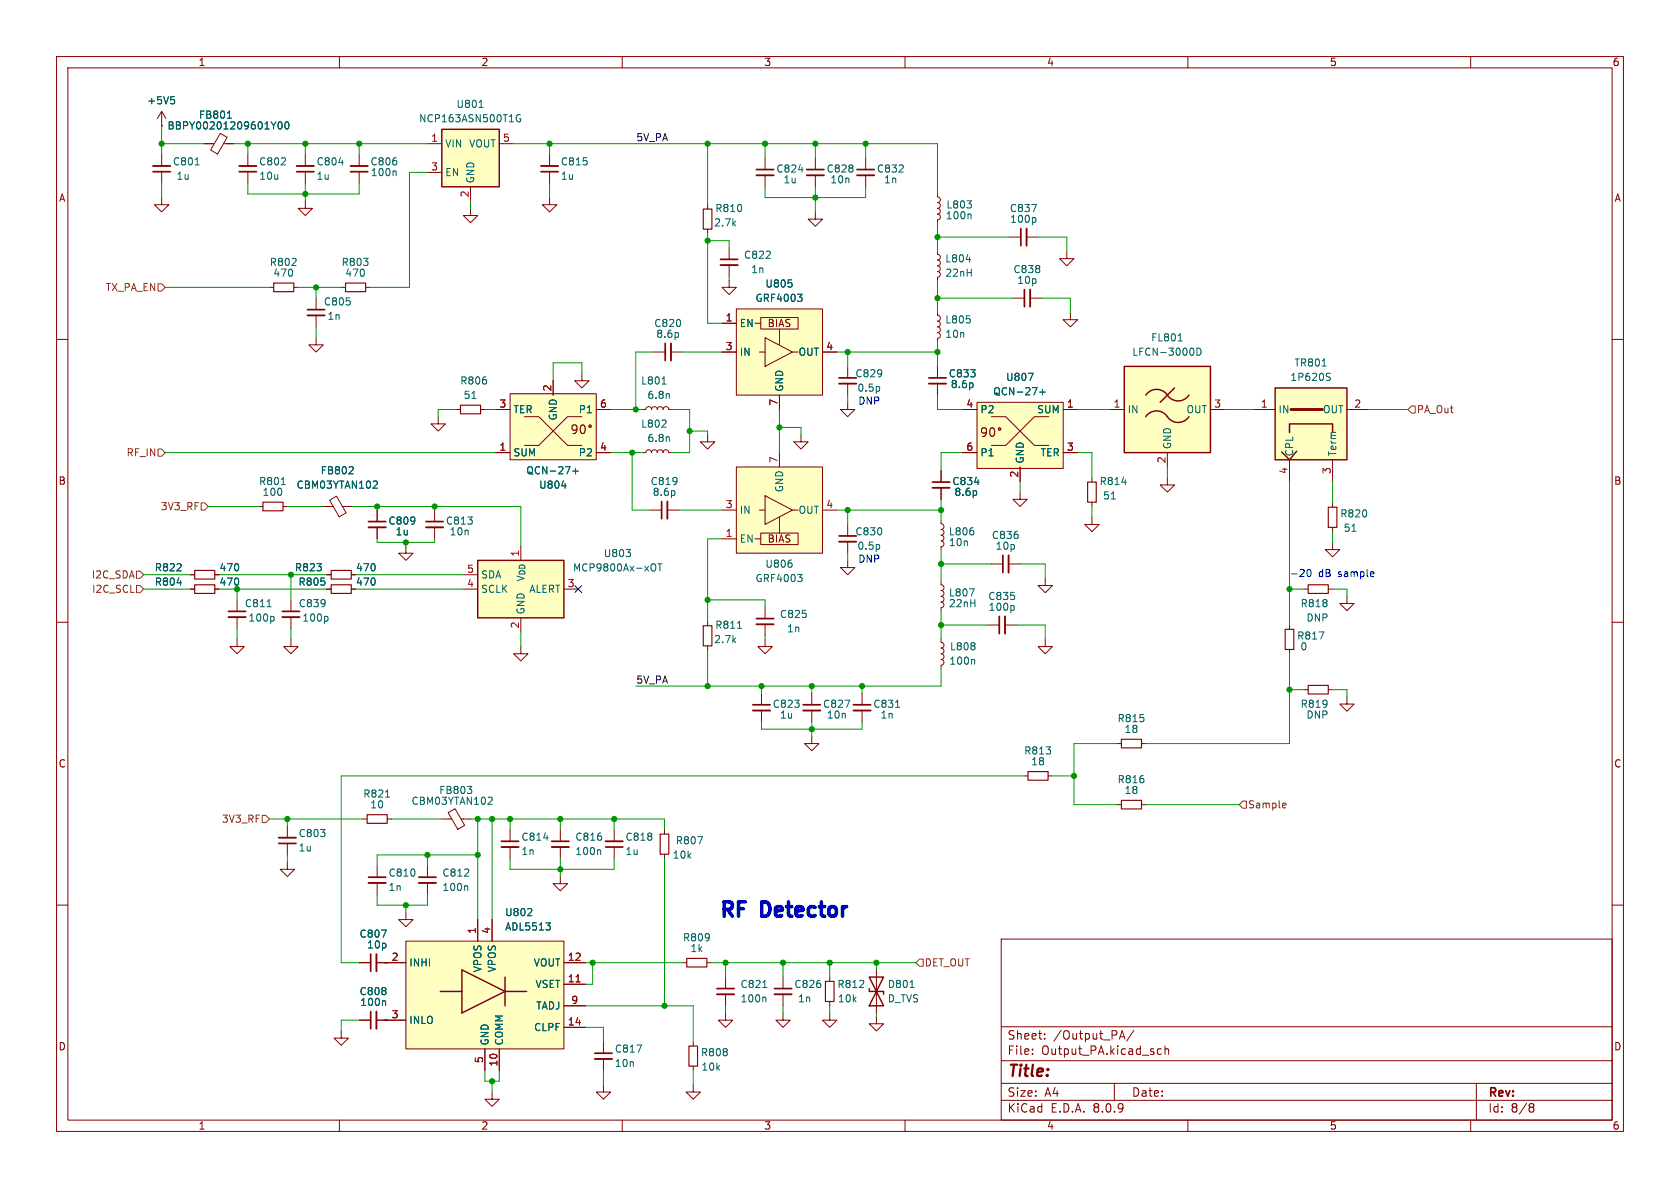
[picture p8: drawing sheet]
<svg xmlns="http://www.w3.org/2000/svg" width="297mm" height="210mm" viewBox="0 0 297 210" stroke-linecap="round" stroke-linejoin="round" font-family="sans-serif">
<defs><g id="words">
<g font-size="3.5" fill="#0000c2">
<text x="127" y="162.3">RF</text>
<text x="135" y="162.3">Detector</text>
</g>
<text font-size="2.8" fill="#840000" x="178" y="190.9">Title:</text>
<g font-size="2.1" fill="#840000">
<text x="178" y="184">Sheet:</text>
<text x="186.2" y="184">/Output_PA/</text>
<text x="178" y="186.7">File:</text>
<text x="184.1" y="186.7">Output_PA.kicad_sch</text>
<text x="178" y="196.9">KiCad</text>
<text x="178" y="194.1">Size:</text>
<text x="184.7" y="194.1">A4</text>
<text x="185.7" y="196.9">E.D.A.</text>
<text x="193.3" y="196.9">8.0.9</text>
<text x="200" y="194.1">Date:</text>
<text x="263" y="194.3">Rev:</text>
<text x="263" y="196.9">Id:</text>
<text x="267.1" y="196.9">8/8</text>
</g>
<g font-size="1.8" fill="#840000">
<text x="35" y="11.9">1</text>
<text x="85" y="11.9">2</text>
<text x="135" y="11.9">3</text>
<text x="185" y="11.9">4</text>
<text x="235" y="11.9">5</text>
<text x="285" y="11.9">6</text>
<text x="10.3" y="35.9">A</text>
<text x="285.3" y="35.9">A</text>
<text x="135.6" y="58">BIAS</text>
<text x="10.3" y="85.9">B</text>
<text x="285.3" y="85.9">B</text>
<text x="135.6" y="96.1">BIAS</text>
<text x="10.3" y="135.9">C</text>
<text x="285.3" y="135.9">C</text>
<text x="10.3" y="185.9">D</text>
<text x="285.3" y="185.9">D</text>
<text x="35" y="199.9">1</text>
<text x="85" y="199.9">2</text>
<text x="135" y="199.9">3</text>
<text x="185" y="199.9">4</text>
<text x="235" y="199.9">5</text>
<text x="285" y="199.9">6</text>
</g>
<g font-size="1.8" fill="#006464">
<text x="25.9" y="18.6">+5V5</text>
<text x="29.5" y="23.1">BBPY00201209601Y00</text>
<text x="35.1" y="21.2">FB801</text>
<text x="74" y="21.8">NCP163ASN500T1G</text>
<text x="80.6" y="19.3">U801</text>
<text x="30.5" y="29.4">C801</text>
<text x="45.7" y="29.4">C802</text>
<text x="55.9" y="29.4">C804</text>
<text x="65.4" y="29.4">C806</text>
<text x="78.6" y="26.3">VIN</text>
<text x="82.8" y="26.3">VOUT</text>
<text x="99" y="29.4">C815</text>
<text x="31.1" y="32">1u</text>
<text x="45.7" y="32">10u</text>
<text x="55.9" y="32">1u</text>
<text x="65.5" y="31.3">100n</text>
<text x="78.6" y="31.3">EN</text>
<text x="84" y="32.5" transform="rotate(-90 84 32.5)">GND</text>
<text x="99" y="32">1u</text>
<text x="137.1" y="30.7">C824</text>
<text x="138.4" y="32.6">1u</text>
<text x="146" y="30.7">C828</text>
<text x="146.7" y="32.6">10n</text>
<text x="154.9" y="30.7">C832</text>
<text x="156.2" y="32.6">1n</text>
<text x="126.1" y="40.2">2.7k</text>
<text x="126.4" y="37.7">R810</text>
<text x="167.1" y="39">100n</text>
<text x="167.2" y="37.1">L803</text>
<text x="178.4" y="37.7">C837</text>
<text x="178.5" y="39.6">100p</text>
<text x="47.6" y="47.2">R802</text>
<text x="60.3" y="47.2">R803</text>
<text x="131.4" y="45.9">C822</text>
<text x="167" y="46.6">L804</text>
<text x="48.2" y="49.1">470</text>
<text x="60.9" y="49.1">470</text>
<text x="132.7" y="48.5">1n</text>
<text x="133.5" y="53.6">GRF4003</text>
<text x="135.2" y="51">U805</text>
<text x="167" y="49.1">22nH</text>
<text x="179.1" y="48.5">C838</text>
<text x="179.7" y="50.4">10p</text>
<text x="57.2" y="54.2">C805</text>
<text x="57.8" y="56.7">1n</text>
<text x="115.6" y="58">C820</text>
<text x="115.9" y="59.9">8.6p</text>
<text x="130.7" y="58">EN</text>
<text x="167" y="57.4">L805</text>
<text x="167" y="59.9">10n</text>
<text x="130.7" y="63.1">IN</text>
<text x="141.1" y="63.1">OUT</text>
<text x="200.1" y="63.1">LFCN-3000D</text>
<text x="203.4" y="60.6">FL801</text>
<text x="228.7" y="65">TR801</text>
<text x="81.3" y="68.2">R806</text>
<text x="81.9" y="70.7">51</text>
<text x="113.2" y="68.2">L801</text>
<text x="114.4" y="70.7">6.8n</text>
<text x="138.7" y="69.3" transform="rotate(-90 138.7 69.3)">GND</text>
<text x="151.1" y="66.9">C829</text>
<text x="151.5" y="69.4">0.5p</text>
<text x="167.6" y="66.9">C833</text>
<text x="168" y="68.8">8.6p</text>
<text x="175.5" y="70.1">QCN-27+</text>
<text x="177.8" y="67.5">U807</text>
<text x="228" y="67.5">1P620S</text>
<text x="90.7" y="73.3">TER</text>
<text x="98.7" y="74.4" transform="rotate(-90 98.7 74.4)">GND</text>
<text x="102.2" y="73.3">P1</text>
<text x="113.2" y="75.8">L802</text>
<text x="173.2" y="73.3">P2</text>
<text x="183.3" y="73.3">SUM</text>
<text x="199.3" y="73.3">IN</text>
<text x="209.7" y="73.3">OUT</text>
<text x="225.9" y="73.3">IN</text>
<text x="233.8" y="73.3">OUT</text>
<text x="90.7" y="80.9">SUM</text>
<text x="102.2" y="80.9">P2</text>
<text x="114.4" y="78.3">6.8n</text>
<text x="173.2" y="80.9">P1</text>
<text x="181.2" y="82" transform="rotate(-90 181.2 82)">GND</text>
<text x="183.9" y="80.9">TER</text>
<text x="207.2" y="79.5" transform="rotate(-90 207.2 79.5)">GND</text>
<text x="228.8" y="80.8" transform="rotate(-90 228.8 80.8)">CPL</text>
<text x="236.4" y="80.8" transform="rotate(-90 236.4 80.8)">Term</text>
<text x="45.7" y="86">R801</text>
<text x="46.3" y="87.9">100</text>
<text x="52.3" y="86.6">CBM03YTAN102</text>
<text x="56.6" y="84">FB802</text>
<text x="92.9" y="84">QCN-27+</text>
<text x="95.2" y="86.6">U804</text>
<text x="114.9" y="86">C819</text>
<text x="115.3" y="87.9">8.6p</text>
<text x="138.7" y="87.1" transform="rotate(-90 138.7 87.1)">GND</text>
<text x="168.3" y="86">C834</text>
<text x="168.6" y="87.9">8.6p</text>
<text x="194.3" y="86">R814</text>
<text x="194.9" y="88.5">51</text>
<text x="68.6" y="92.9">C809</text>
<text x="69.8" y="94.8">1u</text>
<text x="78.7" y="92.9">C813</text>
<text x="79.4" y="94.8">10n</text>
<text x="130.7" y="91">IN</text>
<text x="141.1" y="91">OUT</text>
<text x="151.1" y="94.8">C830</text>
<text x="167.6" y="94.8">L806</text>
<text x="175.2" y="95.5">C836</text>
<text x="236.8" y="91.7">R820</text>
<text x="237.4" y="94.2">51</text>
<text x="27.3" y="101.2">R822</text>
<text x="38.7" y="101.2">470</text>
<text x="52" y="101.2">R823</text>
<text x="62.8" y="101.2">470</text>
<text x="101.2" y="101.2">MCP9800Ax-xOT</text>
<text x="106.6" y="98.7">U803</text>
<text x="130.7" y="96.1">EN</text>
<text x="135.2" y="100.6">U806</text>
<text x="151.5" y="97.4">0.5p</text>
<text x="167.6" y="96.7">10n</text>
<text x="175.9" y="97.4">10p</text>
<text x="27.3" y="103.7">R804</text>
<text x="38.7" y="103.7">470</text>
<text x="43.2" y="107.5">C811</text>
<text x="52.7" y="103.7">R805</text>
<text x="52.7" y="107.5">C839</text>
<text x="62.8" y="103.7">470</text>
<text x="85" y="105">SCLK</text>
<text x="85" y="102.5">SDA</text>
<text x="92.9" y="102.9" transform="rotate(-90 92.9 102.9)">V_{DD}</text>
<text x="93.5" y="105">ALERT</text>
<text x="133.5" y="103.1">GRF4003</text>
<text x="167.6" y="107.5">22nH</text>
<text x="167.6" y="105.6">L807</text>
<text x="174.6" y="106.3">C835</text>
<text x="229.8" y="107.5">R818</text>
<text x="43.8" y="110.1">100p</text>
<text x="53.3" y="110.1">100p</text>
<text x="92.9" y="108.7" transform="rotate(-90 92.9 108.7)">GND</text>
<text x="126.1" y="113.9">2.7k</text>
<text x="126.4" y="111.4">R811</text>
<text x="137.8" y="109.4">C825</text>
<text x="139.1" y="112">1n</text>
<text x="174.7" y="108.2">100p</text>
<text x="229.2" y="113.3">R817</text>
<text x="230.9" y="110.1">DNP</text>
<text x="167.7" y="117.7">100n</text>
<text x="167.9" y="115.2">L808</text>
<text x="229.8" y="115.2">0</text>
<text x="136.5" y="125.3">C823</text>
<text x="145.4" y="125.3">C827</text>
<text x="154.3" y="125.3">C831</text>
<text x="229.8" y="125.3">R819</text>
<text x="137.8" y="127.2">1u</text>
<text x="146.1" y="127.2">10n</text>
<text x="155.6" y="127.2">1n</text>
<text x="197.5" y="127.9">R815</text>
<text x="198.7" y="129.8">18</text>
<text x="230.9" y="127.2">DNP</text>
<text x="181" y="133.6">R813</text>
<text x="182.2" y="135.5">18</text>
<text x="64.1" y="141.2">R821</text>
<text x="65.4" y="143.1">10</text>
<text x="72.7" y="142.5">CBM03YTAN102</text>
<text x="77.5" y="140.6">FB803</text>
<text x="197.5" y="138.7">R816</text>
<text x="198.7" y="140.6">18</text>
<text x="52.7" y="148.2">C803</text>
<text x="92.1" y="148.8">C814</text>
<text x="101.6" y="148.8">C816</text>
<text x="110.5" y="148.8">C818</text>
<text x="119.4" y="149.5">R807</text>
<text x="52.7" y="150.7">1u</text>
<text x="68.6" y="155.2">C810</text>
<text x="78.1" y="155.2">C812</text>
<text x="92.1" y="151.4">1n</text>
<text x="101.6" y="151.4">100n</text>
<text x="110.5" y="151.4">1u</text>
<text x="118.8" y="152">10k</text>
<text x="68.6" y="157.7">1n</text>
<text x="78.1" y="157.7">100n</text>
<text x="63.5" y="166">C807</text>
<text x="64.8" y="167.9">10p</text>
<text x="89.2" y="164.7">ADL5513</text>
<text x="89.2" y="162.2">U802</text>
<text x="120.6" y="166.6">R809</text>
<text x="72.3" y="171">INHI</text>
<text x="85.3" y="172" transform="rotate(-90 85.3 172)">VPOS</text>
<text x="87.9" y="172" transform="rotate(-90 87.9 172)">VPOS</text>
<text x="94.3" y="171">VOUT</text>
<text x="122" y="168.5">1k</text>
<text x="63.5" y="176.1">C808</text>
<text x="63.6" y="178">100n</text>
<text x="94.6" y="174.9">VSET</text>
<text x="94.7" y="178.7">TADJ</text>
<text x="130.8" y="174.9">C821</text>
<text x="130.8" y="177.4">100n</text>
<text x="140.3" y="174.9">C826</text>
<text x="141" y="177.4">1n</text>
<text x="147.9" y="174.9">R812</text>
<text x="148" y="177.4">10k</text>
<text x="156.9" y="174.9">D801</text>
<text x="156.9" y="177.4">D_TVS</text>
<text x="72.3" y="181.2">INLO</text>
<text x="86.6" y="184.9" transform="rotate(-90 86.6 184.9)">GND</text>
<text x="89.1" y="184.9" transform="rotate(-90 89.1 184.9)">COMM</text>
<text x="94.3" y="182.5">CLPF</text>
<text x="108.6" y="186.3">C817</text>
<text x="108.6" y="188.8">10n</text>
<text x="123.8" y="186.9">R808</text>
<text x="123.9" y="189.5">10k</text>
</g>
<g font-size="1.8" fill="#a90000">
<text x="76.1" y="25.1">1</text>
<text x="88.8" y="25.1">5</text>
<text x="76.1" y="30.2">3</text>
<text x="82.9" y="35" transform="rotate(-90 82.9 35)">2</text>
<text x="128.2" y="56.9">1</text>
<text x="128.2" y="62">3</text>
<text x="146" y="62">4</text>
<text x="97.5" y="69.3" transform="rotate(-90 97.5 69.3)">2</text>
<text x="137.5" y="71.8" transform="rotate(-90 137.5 71.8)">7</text>
<text x="88.2" y="72.1">3</text>
<text x="106" y="72.1">6</text>
<text x="170.7" y="72.1">4</text>
<text x="188.5" y="72.1">1</text>
<text x="196.8" y="72.1">1</text>
<text x="214.6" y="72.1">3</text>
<text x="222.8" y="72.1">1</text>
<text x="239.3" y="72.1">2</text>
<text x="88.2" y="79.8">1</text>
<text x="106" y="79.8">4</text>
<text x="137.5" y="82" transform="rotate(-90 137.5 82)">7</text>
<text x="170.7" y="79.8">6</text>
<text x="188.5" y="79.8">3</text>
<text x="206.1" y="82" transform="rotate(-90 206.1 82)">2</text>
<text x="227.7" y="83.9" transform="rotate(-90 227.7 83.9)">4</text>
<text x="235.3" y="83.9" transform="rotate(-90 235.3 83.9)">3</text>
<text x="128.2" y="89.9">3</text>
<text x="146" y="89.9">4</text>
<text x="180.1" y="84.5" transform="rotate(-90 180.1 84.5)">2</text>
<text x="128.2" y="95">1</text>
<text x="82.5" y="101.3">5</text>
<text x="91.8" y="98.5" transform="rotate(-90 91.8 98.5)">1</text>
<text x="82.5" y="103.9">4</text>
<text x="100.3" y="103.9">3</text>
<text x="91.8" y="111.2" transform="rotate(-90 91.8 111.2)">2</text>
<text x="84.2" y="165.2" transform="rotate(-90 84.2 165.2)">1</text>
<text x="86.7" y="165.2" transform="rotate(-90 86.7 165.2)">4</text>
<text x="69.1" y="169.9">2</text>
<text x="100.3" y="173.7">11</text>
<text x="100.3" y="169.9">12</text>
<text x="100.9" y="177.5">9</text>
<text x="69.1" y="180.1">3</text>
<text x="100.3" y="181.4">14</text>
<text x="85.5" y="188" transform="rotate(-90 85.5 188)">5</text>
<text x="88" y="188.6" transform="rotate(-90 88 188.6)">10</text>
</g>
<g font-size="1.8" fill="#0f0f0f">
<text x="112.4" y="25.1">5V_PA</text>
<text x="112.4" y="120.9">5V_PA</text>
</g>
<g font-size="1.8" fill="#725600">
<text x="18.6" y="51.7">TX_PA_EN</text>
<text x="250.4" y="73.3">PA_Out</text>
<text x="22.3" y="80.9">RF_IN</text>
<text x="28.3" y="90.4">3V3_RF</text>
<text x="16.1" y="102.5">I2C_SDA</text>
<text x="16.2" y="105">I2C_SCL</text>
<text x="220.5" y="143.1">Sample</text>
<text x="39.1" y="145.6">3V3_RF</text>
<text x="163.4" y="171">DET_OUT</text>
</g>
<g font-size="1.8" fill="#0000c2">
<text x="151.6" y="71.7">DNP</text>
<text x="151.6" y="99.7">DNP</text>
<text x="227.9" y="102.2">-20</text>
<text x="233.1" y="102.2">dB</text>
<text x="236.7" y="102.2">sample</text>
</g>
</g></defs>
<g fill="none" stroke="#840000" stroke-width=".18">
<path d="M10 10h277v190h-277zM12 12h273v186h-273zM60 10v2M110 10v2M160 10v2M210 10v2M260 10v2M165.7 44.5v.5l.4 .1 .1 .4-.1 .3-.4 .2 .4 .1 .1 .4-.1 .3-.4 .2 .4 .2 .1 .5-.2 .2-.3 .1 .4 .1 .1 .4-.1 .4-.4 .1v.5M10 60h2M77.5 73.7v1.2h-1.3l1.3 1.3 1.2-1.3h-1.2M80.6 72.4h.8M85 72.4h.7"/>
<path d="M149.9 71.1v1.3h-1.3l1.3 1.3 1.2-1.3h-1.2M285 60h2M45.7 89.5h.8M50 89.5h.8M57.1 89.5h1.8M58.3 88.4l1.2-.7 1.7 3-1.2 .7zM60.6 89.5h1.6M76.8 90.2v2M76.8 93.2v2.1M175.3 99.7h2M178.3 99.7h2M180.3 87v1.3h1.3l-1.3 1.2-1.2-1.2h1.2"/>
<path d="M193 91.4v1.3h-1.2l1.2 1.3 1.3-1.3h-1.3M193 84.5v.7M193 88.8v.7M235.6 95.9v1.3h-1.3l1.3 1.2 1.3-1.2h-1.3M10 110h2M33.7 104.1h.7M33.7 101.6h.7M38 104.1h.7M38 101.6h.7M135.3 113v1.3h-1.3l1.3 1.3 1.2-1.3h-1.2M135.3 107.3v2M135.3 110.4v2"/>
<path d="M174.6 110.5h2.1M177.7 110.5h2M184.8 102.2v1.3h1.3l-1.3 1.3-1.3-1.3h1.3M184.8 113v1.3h1.3l-1.3 1.3-1.3-1.3h1.3M285 110h2M134.6 122.6v2M134.6 125.6v2M152.4 122.6v2M152.4 125.6v2M181 137.2h.7M185.3 137.2h.8M197.5 131.4h.7"/>
<path d="M201.8 131.4h.8M10 160h2M177 166h108v32h-108zM285 160h2M60 198v2M110 198v2M160 198v2M177 194.5h108M177 191.5h108M177 187.5h108M177 181.5h108M182.5 186.3v.1"/>
<path d="M182.5 185.5v.1M184.7 183.6v.1M184.7 182.8v.1M197 191.5v3M197.9 183.7l.5-1.5 .5 1.5M198 183.3h.7M200.5 182.1l-1.3 2M204.7 186.3h.6M204.7 185.5h.6M206 185.5l.2-.1 .3 .1 .1 .9M206 184.9v1.5M210 198v2"/>
<path d="M260 198v2M261 191.5v6.5M270.6 195.1l.4 .1 .2 .2-.3 .3M270.6 195.7h.3M270.9 195.7l.2 .2 .1 .4-.2 .2-.4 .1"/>
</g>
<path d="M81.4 71.6h3.6v1.6h-3.6zM46.5 88.8h3.5v1.5h-3.5zM192.3 85.2h1.5v3.6h-1.5zM34.4 103.4h3.6v1.5h-3.6zM34.4 100.8h3.6v1.6h-3.6zM181.7 136.4h3.6v1.5h-3.6zM198.2 130.7h3.6v1.5h-3.6z" fill="none" stroke="#840000" stroke-width=".2"/>
<path d="M170.8 45.9h.8M83.4 70.4h.8M49.7 85.7h.7M62.3 82.6l.1 .1v.3l-.7 .8h.7M66.2 85l.4 .1 .1 .3-.8 .9h.8M196.5 88.2h.7M198.3 85.2h.8M31.3 103h.8M179.1 107l.2 .3v.4l-.2 .2M158.3 125h.8" fill="none" stroke="#006464" stroke-width=".18"/>
<path d="M75.3 93.2h3.1M178.3 98.2v3M133.7 110.4h3.1M177.7 109v3M133.1 125.6h3M150.9 125.6h3" fill="none" stroke="#840000" stroke-width=".33"/>
<path d="M75.3 92.2h3.1M177.3 98.2v3M133.7 109.3h3.1M176.7 109v3M133.1 124.6h3M150.9 124.6h3" fill="none" stroke="#840000" stroke-width=".3"/>
<path d="M198.8 64.8h15.2v15.2h-15.2z" fill="#ffffc2"/>
<path d="M198.8 64.8h15.2v15.2h-15.2zM202.6 73.7a2.35 2.35 0 0 1 4 .3 2.29 2.29 0 0 0 3.6-.3M202.6 69.9a2.35 2.35 0 0 1 4 .3 2.29 2.29 0 0 0 3.6-.3M207.6 68.6l-2.5 2.5" fill="none" stroke="#840000" stroke-width=".25"/>
<g fill="none" stroke="#840000" stroke-width=".18">
<path d="M165.7 34.8l.5 .3-.1 .5-.4 .2 .4 .2 .1 .3-.1 .4-.4 .1 .4 .2 .1 .5-.2 .3h-.3l.4 .2 .1 .3-.1 .4-.4 .2v.5M165.7 34.3v.5M165.7 56.8l.3 .1 .2 .2-.1 .5-.4 .2 .4 .1 .1 .4-.1 .3-.4 .2 .4 .1 .1 .4-.1 .4-.4 .1v.5M165.7 55.2v.6l.4 .1 .1 .4-.1 .3-.4 .2M178.4 41.9h2.1M181.5 41.9h2M141.6 76.8v1.3h-1.3l1.3 1.3 1.3-1.3h-1.3M165.7 64.8v2M165.7 67.8v2.1M196.2 72.4h2.6M214 72.4h2.5M206.4 84.5v1.2h-1.3l1.3 1.3 1.2-1.3h-1.2"/>
<path d="M206.4 80v2.6M143.5 122.6v2M143.5 125.6v2M230.5 121.9h.8M234.8 121.9h.8M238.1 123.2v1.3h1.3l-1.3 1.2-1.2-1.2h1.2M66.7 153v2.1M66.7 156.1v2M75.6 153v2.1M75.6 156.1v2M71.8 161.3v1.3h-1.3l1.3 1.2 1.2-1.2h-1.2"/>
</g>
<path d="M170.9 35.5h.8l-.4 .5M171.5 37.8l.2 .2v.7M171.7 36.1v.6M182.4 36.1h.8l-.5 1.3M182.9 38.5l.2 .2v.4l-.2 .2M171.5 56.4v.6M172 67.8v.6M208.3 60.3h.7M211 61.8v.8M211.6 61.5a.64 .64 0 0 1 .7 .7 .64 .64 0 0 1-.7 .6zM149.4 123.8h.8l-.5 1.2M82.5 156.6l.2 .2v.6" fill="none" stroke="#006464" stroke-width=".18"/>
<path d="M231.3 121.2h3.5v1.5h-3.5z" fill="none" stroke="#840000" stroke-width=".2"/>
<path d="M181.5 40.4v3M164.2 67.8h3.1M142 125.6h3M65.2 156.1h3M74 156.1h3.1" fill="none" stroke="#840000" stroke-width=".33"/>
<path d="M180.5 40.4v3M164.2 66.8h3.1M142 124.6h3M65.2 155.1h3M74 155.1h3.1" fill="none" stroke="#840000" stroke-width=".3"/>
<path d="M71.8 166.4h27.9v19h-27.9z" fill="#ffffc2"/>
<g fill="none" stroke="#840000" stroke-width=".18">
<path d="M179.1 52.7h2M182.1 52.7h2M188.6 44.5v1.2h1.3l-1.3 1.3-1.3-1.3h1.3M189.2 55.2v1.3h1.3l-1.3 1.3-1.2-1.3h1.2M67.9 170.2h3.9M71.8 166.4h27.9v19h-27.9zM84.5 162.6v3.8M87 162.6v3.8M99.7 174h3.8M99.7 170.2h3.8M99.7 177.8h3.8M67.9 180.3h3.9"/>
<path d="M85.7 185.4v3.8M88.3 185.4v3.8M99.7 181.6h3.8"/>
</g>
<path d="M77.9 175.3h3.8M81.7 171.5l7.6 3.8-7.6 3.8zM89.3 175.3h3.8M89.3 172.7v5.1" fill="none" stroke="#840000" stroke-width=".25"/>
<path d="M101.8 173.6h.8" fill="none" stroke="#a90000" stroke-width=".18"/>
<path d="M93.2 161.9h.8M94 160.7v.4M96.5 163.1h.8l-.4 .5M97 163.6l.3 .3v.3l-.3 .2" fill="none" stroke="#006464" stroke-width=".18"/>
<path d="M182.1 51.2v3" fill="none" stroke="#840000" stroke-width=".33"/>
<path d="M181.1 51.2v3" fill="none" stroke="#840000" stroke-width=".3"/>
<path d="M172.7 71.1h15.3v11.7h-15.3z" fill="#ffffc2"/>
<g fill="none" stroke="#840000" stroke-width=".18">
<path d="M102.9 66v1.3h1.2l-1.2 1.3-1.3-1.3h1.3M170.2 72.4h2.5M172.7 71.1h15.3v11.7h-15.3zM175.3 73.7h2.5l5.1 5h2.5M185.4 73.7h-2.5l-5.1 5h-2.5M188 72.4h2.5M170.2 80h2.5M180.3 82.6v2.5M188 80h2.5M92.1 114.3v1.3h1.2l-1.2 1.2-1.3-1.2h1.3M78.1 144.8h1.8M79.2 143.7l1.2-.7 1.7 2.9-1.2 .7z"/>
<path d="M81.5 144.8h1.7M99.1 154.9v1.3h-1.3l1.3 1.3 1.2-1.3h-1.2"/>
</g>
<g fill="none" stroke="#840000" stroke-width=".19">
<path d="M174.4 76.3l-.3 .3h-.3l-.3-.3 .2-.6 .4-.1 .2 .2a1.01 1.01 0 0 1-.3 1.3h-.3M175.2 75.7l.1-.1a.83 .83 0 0 1 .6 .7 .83 .83 0 0 1-.3 .8h-.1a.83 .83 0 0 1-.6-.6 .83 .83 0 0 1 .3-.8z"/>
<circle cx="176.7" cy="75.8" r=".21"/>
</g>
<path d="M181.8 66h.8l-.5 1.3M183.8 69.3h1M184.3 68.8v1M82.6 139h.8l-.4 .5M83.3 139.6l.1 .1-.1 .5M86.5 140.9l.4 .1 .1 .3-.8 .9h.8" fill="none" stroke="#006464" stroke-width=".18"/>
<path d="M84.5 99.1h15.2v10.1h-15.2z" fill="#ffffc2"/>
<path d="M84.5 99.1h15.2v10.1h-15.2z" fill="none" stroke="#840000" stroke-width=".25"/>
<g fill="none" stroke="#840000" stroke-width=".18">
<path d="M81.9 104.1h2.6M81.9 101.6h2.6M92.1 109.2v2.6M99.7 104.1h2.5M90.2 146.7v2M90.2 149.7v2.1M99.1 146.7v2M99.1 149.7v2.1M108.6 146.7v2M108.6 149.7v2.1M117.5 146.7v.7M117.5 151v.8"/>
<path d="M87 193v1.3h-1.3l1.3 1.3 1.3-1.3h-1.3"/>
</g>
<path d="M110.7 97.1h.8l-.5 .5M111.4 97.7v.6M115.6 99.7h.2a.81 .81 0 0 1-.2 1.2M116.3 99.7h.7M116.7 99.7v1.2M96.1 148.1h.8M106 150.2l.2 .2v.7M123.3 147.9h.9l-.6 1.3" fill="none" stroke="#006464" stroke-width=".18"/>
<path d="M88.6 149.7h3.1M97.5 149.7h3.1M107.1 148.7h3" fill="none" stroke="#840000" stroke-width=".33"/>
<path d="M88.6 148.7h3.1M97.5 148.7h3.1M107.1 149.7h3" fill="none" stroke="#840000" stroke-width=".3"/>
<path d="M116.7 147.4h1.5v3.6h-1.5z" fill="none" stroke="#840000" stroke-width=".2"/>
<path d="M90.2 69.6h15.2v11.7h-15.2z" fill="#ffffc2"/>
<g fill="none" stroke="#840000" stroke-width=".18">
<path d="M97.2 34.9v1.3h1.2l-1.2 1.3-1.3-1.3h1.3M97.2 27.3v2M97.2 30.4v2M87.6 72.4h2.6M90.2 69.6h15.2v11.7h-15.2zM92.7 73.7h2.5l5.1 5h2.6M97.8 67.3v2.6M102.9 73.7h-2.6l-5.1 5h-2.5M105.4 72.4h2.5M113.7 72.4h.5l.1-.4 .4-.1 .3 .1 .2 .4 .1-.4 .4-.1 .4 .1 .1 .4 .2-.4 .3-.1 .4 .1 .1 .4 .2-.4 .3-.1 .4 .1 .1 .4h.5M115.6 62.2h2M118.6 62.2h2"/>
<path d="M125.1 76.8v1.3h-1.3l1.3 1.3 1.3-1.3h-1.3M66.7 90.2v2M66.7 93.2v2.1M71.8 96.5v1.3h-1.3l1.3 1.3 1.2-1.3h-1.2M87.6 80h2.6M105.4 80h2.5M113.7 80h.5l.1-.3 .4-.2 .3 .2 .2 .3 .1-.3 .4-.2 .4 .2 .1 .3 .2-.3 .3-.2 .4 .2 .1 .3 .2-.3 .3-.2 .4 .2 .1 .3h.5M114.9 90.2h2.1M118 90.2h2M51.4 113v1.3h1.3l-1.3 1.3-1.2-1.3h1.2M57.8 104.1h.7M57.8 101.6h.7"/>
<path d="M62.1 104.1h.8M62.1 101.6h.8M64.1 144.8h.8M68.5 144.8h.7M122.6 191.8v1.2h1.2l-1.2 1.3-1.3-1.3h1.3M122.6 184.2v.7M122.6 188.5v.7"/>
</g>
<g fill="none" stroke="#840000" stroke-width=".19">
<path d="M102 75.8l-.3 .3h-.3l-.3-.3 .2-.6 .4-.1 .2 .2a1.01 1.01 0 0 1-.3 1.3h-.3M102.7 75.3l.2-.2a.83 .83 0 0 1 .6 .7 .83 .83 0 0 1-.3 .8h-.1a.82 .82 0 0 1-.4-1.3z"/>
<circle cx="104.3" cy="75.3" r=".21"/>
</g>
<path d="M119.9 58.9v.6M117 75.5h.8M117 67.9h.8M117.7 74.4v.4M118.3 69.6v.8M118.3 77.3v.7M99.3 85.9h.8M101.3 83.3h.9M101.8 82.8v1M119.3 86.8v.7M68.2 140.9h.7" fill="none" stroke="#006464" stroke-width=".18"/>
<path d="M58.5 103.4h3.6v1.5h-3.6zM58.5 100.8h3.6v1.6h-3.6zM64.9 144h3.6v1.5h-3.6zM121.8 184.9h1.5v3.6h-1.5z" fill="none" stroke="#840000" stroke-width=".2"/>
<path d="M95.6 29.3h3.1M118.6 60.7v3.1M65.2 93.2h3M118 88.6v3.1" fill="none" stroke="#840000" stroke-width=".33"/>
<path d="M95.6 30.4h3.1M117.6 60.7v3.1M65.2 92.2h3M117 88.6v3.1" fill="none" stroke="#840000" stroke-width=".3"/>
<path d="M130.2 82.6h15.2v15.2h-15.2z" fill="#ffffc2"/>
<g fill="none" stroke="#840000" stroke-width=".18">
<path d="M28.6 34.9v1.3h1.2l-1.2 1.3-1.3-1.3h1.3M54 27.3v2M54 30.4v2M127.6 90.2h2.6M127.6 95.3h2.6M130.2 82.6h15.2v15.2h-15.2zM133.5 95.3h1M134.2 90.2h1.1M134.5 94.2h6.6v2.1h-6.6zM135.3 87.6l4.8 2.6-4.8 2.5zM137.8 80v2.6M137.8 91.4v2.8"/>
<path d="M140.1 90.2h1M145.4 90.2h2.6M149.9 99.1v1.2h-1.3l1.3 1.3 1.2-1.3h-1.2M149.9 92.7v2M149.9 95.8v2M166.4 92.1v.5l.3 .1 .2 .4-.2 .3-.3 .2 .3 .1 .2 .4-.2 .4-.3 .1 .3 .1 .1 .2v.5l-.4 .2 .3 .2 .2 .3-.2 .4-.3 .1v.6M166.4 83.2v2M166.4 86.2v2.1M41.9 113v1.3h1.3l-1.3 1.3-1.3-1.3h1.3M41.9 106v2.1M41.9 109.1v2M51.4 106v2.1"/>
<path d="M51.4 109.1v2M125.1 109.9v.7M125.1 114.2v.7M166.4 102.9v.5l.3 .1 .2 .4-.2 .4-.3 .1 .3 .1 .1 .2v.5l-.4 .2 .3 .2 .2 .3-.2 .4-.3 .1 .3 .2 .2 .3-.2 .4-.3 .1v.6M166.4 113v.5l.3 .2 .2 .4-.2 .3-.3 .2h.3l.1 .3v.5l-.4 .2 .3 .1 .2 .4-.2 .3-.3 .2 .3 .1 .2 .4-.2 .3-.3 .2v.5M120.6 170.2h.8M125 170.2h.7M106.7 191.8v1.2h1.2l-1.2 1.3-1.3-1.3h1.3M106.7 184.2v2M106.7 187.2v2"/>
</g>
<g fill="none" stroke="#006464" stroke-width=".18">
<path d="M59.9 28.7h.8M140 99.6v.6M155.5 96.4v.6M172.1 93.9v.5M172.3 85.2h.8M172.6 86.8v.7M47.2 107.3h.7M48.2 109l.3 .2v.4l-.3 .2M57.7 109l.3 .2v.4l-.3 .2M130.4 111.1h.7M141 101.5h.8l-.4 .5M141.7 102.1l.1 .2-.1 .5"/>
<path d="M171.4 104.1h.8l-.5 1.3M172.1 116.6l.2 .2v.6M172.3 113.7v.3M172.3 114.3v.5M112.6 184.7h.8l-.5 1.3"/>
</g>
<path d="M52.5 29.3h3M148.3 95.8h3.1M164.8 86.2h3.1M40.4 109.1h3M49.9 109.1h3.1M105.2 187.2h3" fill="none" stroke="#840000" stroke-width=".33"/>
<path d="M52.5 30.4h3M148.3 94.7h3.1M164.8 85.2h3.1M40.4 108.1h3M49.9 108.1h3.1M105.2 186.2h3" fill="none" stroke="#840000" stroke-width=".3"/>
<path d="M124.3 110.6h1.6v3.6h-1.6zM121.4 169.4h3.6v1.5h-3.6z" fill="none" stroke="#840000" stroke-width=".2"/>
<path d="M130.2 54.6h15.2v15.3h-15.2z" fill="#ffffc2"/>
<g fill="none" stroke="#840000" stroke-width=".18">
<path d="M36.2 25.4h1.6M38.9 23.6l1.3 .7-1.7 2.9-1.3-.7zM39.5 25.4h1.8M144.1 37.5v1.2h1.3l-1.3 1.3-1.2-1.3h1.2M144.1 27.9v2.1M144.1 31v2M127.6 57.2h2.6M130.2 54.6h15.2v15.3h-15.2zM133.5 57.2h1M134.5 56.1h6.6v2.1h-6.6zM135.3 59.7l4.8 2.5-4.8 2.6zM137.8 58.2v2.8"/>
<path d="M127.6 62.2h2.6M134.2 62.2h1.1M137.8 69.9v2.5M140.1 62.2h1M145.4 62.2h2.6M50.8 152.4v1.3h-1.3l1.3 1.2 1.3-1.2h-1.3M50.8 146.1v2M50.8 149.1v2M154.9 179.7v1.3h1.3l-1.3 1.2-1.2-1.2h1.2"/>
</g>
<path d="M40.4 19.8l.2-.2v1.3M40.2 20.9h.7M48.8 21.5l-.4 .7M49.3 21.6l.1-.1a.68 .68 0 0 1 .5 .7 .68 .68 0 0 1-.5 .6 .84 .84 0 0 1-.1-1.2zM50.5 21.7l.2-.2a.68 .68 0 0 1 .4 .7 .68 .68 0 0 1-.4 .6l-.2-.1-.1-.4zM140 50.1v.5M141 52h.8l-.4 .5M141.7 52.6l.1 .1-.1 .5" fill="none" stroke="#006464" stroke-width=".18"/>
<path d="M142.6 31h3.1M49.3 148.1h3" fill="none" stroke="#840000" stroke-width=".33"/>
<path d="M142.6 30h3.1M49.3 149.1h3" fill="none" stroke="#840000" stroke-width=".3"/>
<path d="M225.4 68.6h12.7v12.7h-12.7z" fill="#ffffc2"/>
<path d="M225.4 68.6h12.7v12.7h-12.7zM226.6 79.9l1.4 1.4M228 76.5v-1.6h7.6v1.6M153.7 174.8v.5h2.5v.5M153.7 172.7h2.5l-2.5 5.1h2.5z" fill="none" stroke="#840000" stroke-width=".25"/>
<path d="M228.2 72.4h5.6" fill="none" stroke="#840000" stroke-width=".51"/>
<g fill="none" stroke="#840000" stroke-width=".18">
<path d="M28.6 19.7l-.8 1.3M28.6 19.7v2.5M28.6 19.7l.7 1.3M28.6 22.2h.1M28.6 27.3v2M28.6 30.4v2M43.8 27.3v2M43.8 30.4v2M54 35.6v1.2h1.2l-1.2 1.3-1.3-1.3h1.3M63.5 27.3v2M63.5 30.4v2M83.2 36.8v1.3h1.3l-1.3 1.3-1.3-1.3h1.3"/>
<path d="M125.1 36.2v.8M135.3 27.9v2.1M135.3 31v2M153 27.9v2.1M153 31v2M55.9 59.7v1.3h1.2l-1.2 1.2-1.3-1.2h1.3M55.9 52.7v2M55.9 55.8v2M60.3 50.8h.8M64.6 50.8h.8M125.1 40.5v.8M128.9 49.5v1.3h-1.3l1.3 1.3 1.3-1.3h-1.3"/>
<path d="M128.9 43.8v2M128.9 46.9v2M149.9 64.8v2M149.9 67.8v2.1M221.6 72.4h3.8M238.1 72.4h3.8M228 81.3v3.8M235.6 81.3v3.8M235.6 88.9v.8M235.6 93.2v.8M228 110.5v.8M228 114.8v.8"/>
<path d="M230.5 104.1h.8M234.8 104.1h.8M238.1 105.4v1.3h1.3l-1.3 1.3-1.2-1.3h1.2M143.5 130.2v1.2h1.3l-1.3 1.3-1.3-1.3h1.3M63.5 170.2h2M66.5 170.2h2.1M128.3 179.1v1.2h1.2l-1.2 1.3-1.3-1.3h1.3M128.3 172.7v2.1M128.3 175.8v2M138.4 172.7v2.1M138.4 175.8v2M146.7 179.1v1.2h1.3l-1.3 1.3-1.3-1.3h1.3"/>
<path d="M146.7 172.7v.8M146.7 177v.8M154.9 171.5v7.6M60.3 182.2v1.3h-1.2l1.2 1.3 1.3-1.3h-1.3M63.5 180.3h2M66.5 180.3h2.1"/>
</g>
<g fill="none" stroke="#006464" stroke-width=".18">
<path d="M30.2 17.1h.6M30.6 17.6l.3 .2v.3l-.3 .3M34.5 29.2h.7M69.8 30.2l.2 .2v.7M141.2 30h.8M155.5 68.4v.6M233.7 64.7h.8M234.7 66.6l.4 .1 .1 .3-.3 .3h-.3M234.7 66h.5M239 93.9h.7M233.2 111.7h.8l-.5 1.3M67.4 164.4h.9l-.6 1.3"/>
<path d="M68 176.9l.2 .2v.6M134.9 174.6h.7M135.2 176.3l.2 .1v.7M160.9 174.6h.7"/>
</g>
<path d="M27.1 29.3h3M42.3 29.3h3M62 29.3h3M133.7 31h3.1M151.5 31h3.1M54.4 55.8h3M127.4 46.9h3M148.3 67.8h3.1M66.5 168.7v3M66.5 178.8v3.1M126.7 175.8h3.1M136.9 175.8h3.1" fill="none" stroke="#840000" stroke-width=".33"/>
<path d="M27.1 30.4h3M42.3 30.4h3M62 30.4h3M133.7 30h3.1M151.5 30h3.1M54.4 54.7h3M127.4 45.8h3M148.3 66.8h3.1M65.5 168.7v3M65.5 178.8v3.1M126.7 174.8h3.1M136.9 174.8h3.1" fill="none" stroke="#840000" stroke-width=".3"/>
<path d="M124.3 37h1.6v3.5h-1.6zM61.1 50h3.5v1.6h-3.5zM234.8 89.7h1.5v3.5h-1.5zM227.2 111.3h1.5v3.5h-1.5zM231.3 103.4h3.5v1.5h-3.5zM145.9 173.5h1.5v3.5h-1.5z" fill="none" stroke="#840000" stroke-width=".2"/>
<path d="M78.1 22.9h10.2v10.1h-10.2z" fill="#ffffc2"/>
<path d="M78.1 22.9h10.2v10.1h-10.2z" fill="none" stroke="#840000" stroke-width=".25"/>
<g fill="none" stroke="#840000" stroke-width=".18">
<path d="M28.6 22.2h.1M36.2 25.4h1.3M40 25.4h1.3M75.6 25.4h2.5M75.6 30.5h2.5M83.2 33v2.6M88.3 25.4h2.5M47.6 50.8h.8M51.9 50.8h.8M127.6 57.2h2.6M87.6 72.4h2.6M97.8 67.3v2.6"/>
<path d="M105.4 72.4h2.5M127.6 62.2h2.6M137.8 69.9v2.5M145.4 62.2h2.6M165.7 64.8v2M165.7 67.8v2.1M170.2 72.4h2.5M188 72.4h2.5M57.1 89.5h1.3M61 89.5h1.2M66.7 90.2v2M66.7 93.2v2.1"/>
<path d="M87.6 80h2.6M105.4 80h2.5M166.4 83.2v2M166.4 86.2v2.1M170.2 80h2.5M180.3 82.6v2.5M188 80h2.5M33.7 101.6h.7M33.7 104.1h.7M38 101.6h.7M38 104.1h.7M57.8 101.6h.7"/>
<path d="M57.8 104.1h.7M62.1 101.6h.8M62.1 104.1h.8M197.5 142.2h.7M201.8 142.2h.8M63.5 170.2h2M66.5 170.2h5.3M84.5 162.6v3.8M87 162.6v3.8M99.7 174h3.8M99.7 170.2h3.8M99.7 177.8h3.8"/>
<path d="M138.4 179.1v1.2h1.3l-1.3 1.3-1.2-1.3h1.2M63.5 180.3h2M66.5 180.3h5.3M85.7 185.4v3.8M88.3 185.4v3.8M99.7 181.6h3.8"/>
</g>
<g fill="none" stroke="#006464" stroke-width=".18">
<path d="M30.2 17.1h.6M30.6 17.6l.3 .2v.3l-.3 .3M40.4 19.8l.2-.2v1.3M84.7 19h.7M40.2 20.9h.7M48.8 21.5l-.4 .7M49.3 21.6l.1-.1a.68 .68 0 0 1 .5 .7 .68 .68 0 0 1-.5 .6 .84 .84 0 0 1-.1-1.2zM50.5 21.7l.2-.2a.68 .68 0 0 1 .4 .7 .68 .68 0 0 1-.4 .6l-.2-.1-.1-.4zM92 20.3a.59 .59 0 0 0-.7 .6 .59 .59 0 0 0 .7 .6v-.5h-.2M140 50.1v.5M141 52h.8l-.4 .5M141.7 52.6l.1 .1-.1 .5"/>
<path d="M172 67.8v.6M181.8 66h.8l-.5 1.3M183.8 69.3h1M184.3 68.8v1M62.3 82.6l.1 .1v.3l-.7 .8h.7M66.2 85l.4 .1 .1 .3-.8 .9h.8M99.3 85.9h.8M101.3 83.3h.9M101.8 82.8v1M172.3 85.2h.8M172.6 86.8v.7M31.3 103h.8"/>
<path d="M67.4 164.4h.9l-.6 1.3M68 176.9l.2 .2v.6M93.2 161.9h.8M94 160.7v.4M96.5 163.1h.8l-.4 .5M97 163.6l.3 .3v.3l-.3 .2"/>
</g>
<path d="M48.4 50h3.5v1.6h-3.5zM198.2 141.5h3.6v1.5h-3.6z" fill="none" stroke="#840000" stroke-width=".2"/>
<path d="M27.9 50.2h.7l.6 .6-.6 .6h-.7zM27.9 79.4h.7l.6 .6-.6 .6h-.7zM249.6 71.8h.6v1.2h-.6l-.7-.6zM35.6 88.9h.6l.6 .6-.6 .7h-.6zM24.1 101h.7l.6 .6-.6 .6h-.7zM24.1 103.5h.7l.6 .6-.6 .7h-.7zM46.4 144.1h.6l.6 .7-.6 .6h-.6zM219.7 141.6h.6v1.3h-.6l-.6-.7zM226.9 142h.4v.3l-.6 .1M227.3 142.8h-.4M162.6 169.5h.6v1.3h-.6l-.7-.6z" fill="none" stroke="#725600" stroke-width=".18"/>
<path d="M231.2 100.8l.2-.1a.68 .68 0 0 1 .4 .6 .68 .68 0 0 1-.4 .6l-.2-.1-.2-.4z" fill="none" stroke="#0000c2" stroke-width=".18"/>
<g fill="none" stroke="#009600" stroke-width=".18">
<path d="M28.6 25.4h7.6M28.6 22.2v5.1M28.6 32.4v2.5M41.3 25.4h34.3M43.8 32.4v1.9h19.7v-1.9M43.8 25.4v1.9M54 25.4v1.9M54 32.4v3.2M63.5 25.4v1.9M75.6 30.5h-3.2v20.3h-7M83.2 35.6v1.2M90.8 25.4h74.9v8.9"/>
<path d="M97.2 25.4v1.9M97.2 32.4v2.5M125.1 25.4v10.8M135.3 33v1.9h17.7v-1.9M135.3 25.4v2.5M144.1 25.4v2.5M144.1 33v4.5M153 25.4v2.5M165.7 39.4v5.1M29.2 50.8h18.4M52.7 50.8h7.6M55.9 50.8v1.9"/>
<path d="M55.9 57.8v1.9M125.1 41.3v15.9h2.5M125.1 42.5h3.8v1.3M128.9 48.9v.6M165.7 49.5v5.7M165.7 41.9h12.7M165.7 52.7h13.4M183.5 41.9h5.1v2.6M184.1 52.7h5.1v2.5M80.6 72.4h-3.1v1.3M85.7 72.4h1.9M102.9 66v-1.9h-5.1v3.2"/>
<path d="M107.9 72.4h5.8M115.6 62.2h-3.2v10.2M118.7 72.4h3.2v7.6h-3.2M120.6 62.2h7M121.9 76.2h3.2v.6M137.8 75.6h3.8v1.2M137.8 72.4v7.6M148 62.2h17.7M149.9 62.2v2.6M149.9 69.9v1.2M165.7 69.9v2.5h4.5M165.7 60.3v4.5"/>
<path d="M190.5 72.4h5.7M216.5 72.4h5.1M241.9 72.4h7M29.2 80h58.4M36.8 89.5h8.9M50.8 89.5h6.3M62.2 89.5h29.9v7M66.7 95.3v.6h10.1v-.6M66.7 89.5v.7M71.8 95.9v.6M76.8 89.5v.7M107.9 80h5.8"/>
<path d="M111.8 80v10.2h3.1M120 90.2h7.6M127.6 95.3h-2.5v14.6M148 90.2h18.4M149.9 90.2v2.5M149.9 97.8v1.3M166.4 99.7h8.9M166.4 88.3v3.8M166.4 97.2v5.7M170.2 80h-3.8v3.2M180.3 99.7h4.5v2.5M180.3 85.1v1.9"/>
<path d="M190.5 80h2.5v4.5M193 89.5v1.9M206.4 82.6v1.9M228 85.1v25.4M235.6 85.1v3.8M235.6 94v1.9M25.4 104.1h8.3M25.4 101.6h8.3M38.7 104.1h19.1M38.7 101.6h19.1M41.9 104.1v1.9M41.9 111.1v1.9"/>
<path d="M51.4 101.6v4.4M51.4 111.1v1.9M62.9 104.1h19M62.9 101.6h19M92.1 111.8v2.5M125.1 114.9v6.4M125.1 106h10.2v1.3M135.3 112.4v.6M166.4 118.1v3.2h-54M166.4 110.5h8.2M166.4 108v5M179.7 110.5h5.1v2.5"/>
<path d="M228 104.1h2.5M228 115.6v15.8h-25.4M235.6 104.1h2.5v1.3M134.6 127.6v1.3h17.8v-1.3M134.6 121.3v1.3M143.5 121.3v1.3M143.5 127.6v2.6M152.4 121.3v1.3M181 137.2h-120.7v33h3.2M186.1 137.2h3.8M197.5 131.4h-7.6v10.8h7.6M228 121.9h2.5"/>
<path d="M235.6 121.9h2.5v1.3M47.6 144.8h16.5M50.8 144.8v1.3M50.8 151.1v1.3M66.7 158.1v1.9h8.9v-1.9M69.2 144.8h8.9M75.6 151.1v1.9M83.2 144.8h34.3v1.9M84.5 151.1h-17.8v1.9M84.5 144.8v17.8M87 144.8v17.8M90.2 144.8v1.9"/>
<path d="M90.2 151.8v1.9h18.4v-1.9M99.1 144.8v1.9M99.1 151.8v3.1M108.6 144.8v1.9M117.5 151.8v26M202.6 142.2h16.5M67.9 170.2h.7M71.8 160v1.3M103.5 170.2h17.1M103.5 177.8h19.1v6.4M104.8 170.2v3.8h-1.3M125.7 170.2h36.2"/>
<path d="M128.3 170.2v2.5M128.3 177.8v1.3M138.4 170.2v2.5M138.4 177.8v1.3M146.7 170.2v2.5M146.7 177.8v1.3M154.9 170.2v1.3M154.9 179.1v.6M63.5 180.3h-3.2v1.9M67.9 180.3h.7M85.7 189.2v1.9h2.6v-1.9M87 191.1v1.9"/>
<path d="M103.5 181.6h3.2v2.6M106.7 189.2v2.6M122.6 189.2v2.6"/>
</g>
<path d="M101.6 103.5l1.2 1.2M102.8 103.5l-1.2 1.2" fill="none" stroke="#000084" stroke-width=".18"/>
<path d="M101.8 173.6h.8" fill="none" stroke="#a90000" stroke-width=".18"/>
<g fill="#009600" stroke="#009600" stroke-width=".18">
<circle cx="135.3" cy="25.4" r=".46"/>
<circle cx="144.1" cy="34.9" r=".46"/>
<circle cx="153" cy="25.4" r=".46"/>
<circle cx="125.1" cy="42.5" r=".46"/>
<circle cx="144.1" cy="25.4" r=".46"/>
<circle cx="99.1" cy="153.7" r=".46"/>
<circle cx="128.3" cy="170.2" r=".46"/>
<circle cx="138.4" cy="170.2" r=".46"/>
<circle cx="146.7" cy="170.2" r=".46"/>
<circle cx="154.9" cy="170.2" r=".46"/>
<circle cx="143.5" cy="128.9" r=".46"/>
<circle cx="228" cy="121.9" r=".46"/>
<circle cx="228" cy="104.1" r=".46"/>
<circle cx="165.7" cy="62.2" r=".46"/>
<circle cx="165.7" cy="52.7" r=".46"/>
<circle cx="165.7" cy="41.9" r=".46"/>
<circle cx="137.8" cy="75.6" r=".46"/>
<circle cx="149.9" cy="62.2" r=".46"/>
<circle cx="166.4" cy="99.7" r=".46"/>
<circle cx="189.9" cy="137.2" r=".46"/>
<circle cx="143.5" cy="121.3" r=".46"/>
<circle cx="166.4" cy="90.2" r=".46"/>
<circle cx="166.4" cy="110.5" r=".46"/>
<circle cx="125.1" cy="121.3" r=".46"/>
<circle cx="134.6" cy="121.3" r=".46"/>
<circle cx="149.9" cy="90.2" r=".46"/>
<circle cx="152.4" cy="121.3" r=".46"/>
<circle cx="104.8" cy="170.2" r=".46"/>
<circle cx="117.5" cy="177.8" r=".46"/>
<circle cx="87" cy="191.1" r=".46"/>
<circle cx="112.4" cy="72.4" r=".46"/>
<circle cx="121.9" cy="76.2" r=".46"/>
<circle cx="111.8" cy="80" r=".46"/>
<circle cx="125.1" cy="25.4" r=".46"/>
<circle cx="90.2" cy="144.8" r=".46"/>
<circle cx="108.6" cy="144.8" r=".46"/>
<circle cx="99.1" cy="144.8" r=".46"/>
<circle cx="125.1" cy="106" r=".46"/>
<circle cx="84.5" cy="144.8" r=".46"/>
<circle cx="87" cy="144.8" r=".46"/>
<circle cx="50.8" cy="144.8" r=".46"/>
<circle cx="66.7" cy="89.5" r=".46"/>
<circle cx="76.8" cy="89.5" r=".46"/>
<circle cx="71.8" cy="95.9" r=".46"/>
<circle cx="51.4" cy="101.6" r=".46"/>
<circle cx="41.9" cy="104.1" r=".46"/>
<circle cx="84.5" cy="151.1" r=".46"/>
<circle cx="71.8" cy="160" r=".46"/>
<circle cx="75.6" cy="151.1" r=".46"/>
<circle cx="97.2" cy="25.4" r=".46"/>
<circle cx="55.9" cy="50.8" r=".46"/>
<circle cx="63.5" cy="25.4" r=".46"/>
<circle cx="54" cy="34.3" r=".46"/>
<circle cx="28.6" cy="25.4" r=".46"/>
<circle cx="43.8" cy="25.4" r=".46"/>
<circle cx="54" cy="25.4" r=".46"/>
</g>
<use href="#words"/>
</svg>
